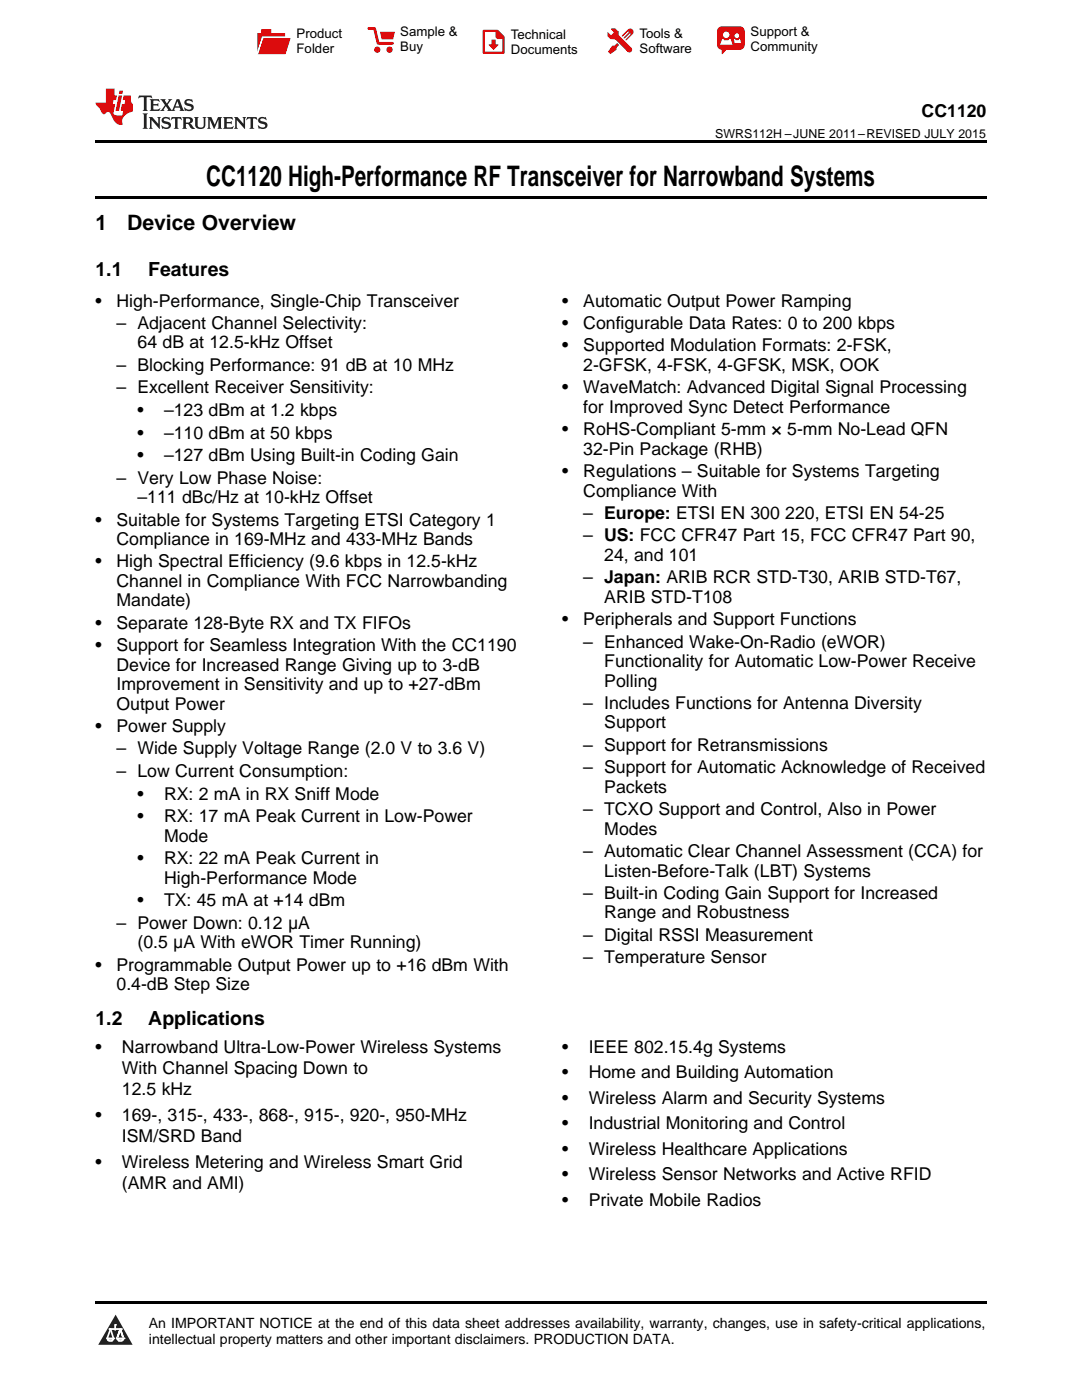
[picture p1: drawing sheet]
<svg xmlns="http://www.w3.org/2000/svg" width="216mm" height="279mm" viewBox="0 0 216 279" stroke-linecap="round" stroke-linejoin="round" font-family="sans-serif">
<defs><g id="words">
<text font-size="5.6" x="41.1" y="37">CC1120 High-Performance RF Transceiver for Narrowband Systems</text>
<g font-size="4.2">
<text x="19" y="45.9">1</text>
<text x="25.4" y="45.9">Device Overview</text>
</g>
<g font-size="3.9">
<text x="19" y="55.1">1.1</text>
<text x="29.6" y="55.1">Features</text>
<text x="19" y="204.6">1.2</text>
<text x="29.6" y="204.6">Applications</text>
</g>
<g font-size="3.5">
<text x="183.9" y="23.3">CC1120</text>
<text x="19" y="61.2">•</text>
<text x="23.2" y="61.2">High-Performance, Single-Chip Transceiver</text>
<text x="23.2" y="65.7">– Adjacent Channel Selectivity:</text>
<text x="112.2" y="61.2">•</text>
<text x="112.2" y="65.7">•</text>
<text x="116.4" y="61.2">Automatic Output Power Ramping</text>
<text x="116.4" y="65.7">Configurable Data Rates: 0 to 200 kbps</text>
<text x="27.4" y="69.5">64 dB at 12.5-kHz Offset</text>
<text x="112.2" y="70.1">•</text>
<text x="116.4" y="70.1">Supported Modulation Formats: 2-FSK,</text>
<text x="23.2" y="74">– Blocking Performance: 91 dB at 10 MHz</text>
<text x="116.4" y="74">2-GFSK, 4-FSK, 4-GFSK, MSK, OOK</text>
<text x="23.2" y="78.5">– Excellent Receiver Sensitivity:</text>
<text x="27.4" y="83">•</text>
<text x="32.7" y="83">–123 dBm at 1.2 kbps</text>
<text x="112.2" y="78.5">•</text>
<text x="116.4" y="78.5">WaveMatch: Advanced Digital Signal Processing</text>
<text x="116.4" y="82.4">for Improved Sync Detect Performance</text>
<text x="27.4" y="87.5">•</text>
<text x="32.7" y="87.5">–110 dBm at 50 kbps</text>
<text x="112.2" y="86.9">•</text>
<text x="116.4" y="86.9">RoHS-Compliant 5-mm × 5-mm No-Lead QFN</text>
<text x="27.4" y="92">•</text>
<text x="32.7" y="92">–127 dBm Using Built-in Coding Gain</text>
<text x="112.2" y="95.2">•</text>
<text x="116.4" y="90.7">32-Pin Package (RHB)</text>
<text x="116.4" y="95.2">Regulations – Suitable for Systems Targeting</text>
<text x="23.2" y="96.5">– Very Low Phase Noise:</text>
<text x="27.4" y="100.4">–111 dBc/Hz at 10-kHz Offset</text>
<text x="116.4" y="99.1">Compliance With</text>
<text x="19" y="104.9">•</text>
<text x="23.2" y="104.9">Suitable for Systems Targeting ETSI Category 1</text>
<text x="116.4" y="103.6">– Europe: ETSI EN 300</text>
<text x="156.7" y="103.6">220, ETSI EN 54-25</text>
<text x="19" y="113.2">•</text>
<text x="23.2" y="108.8">Compliance in 169-MHz and 433-MHz Bands</text>
<text x="23.2" y="113.2">High Spectral Efficiency (9.6 kbps in 12.5-kHz</text>
<text x="116.4" y="108.1">– US: FCC CFR47 Part 15, FCC CFR47 Part 90,</text>
<text x="120.6" y="111.9">24, and 101</text>
<text x="23.2" y="117.1">Channel in Compliance With FCC Narrowbanding</text>
<text x="116.4" y="116.4">– Japan: ARIB RCR STD-T30, ARIB STD-T67,</text>
<text x="19" y="125.5">•</text>
<text x="23.2" y="121">Mandate)</text>
<text x="23.2" y="125.5">Separate 128-Byte RX and TX FIFOs</text>
<text x="112.2" y="124.8">•</text>
<text x="116.4" y="124.8">Peripherals and Support Functions</text>
<text x="120.6" y="120.3">ARIB STD-T108</text>
<text x="19" y="130">•</text>
<text x="23.2" y="130">Support for Seamless Integration With the CC1190</text>
<text x="116.4" y="129.3">– Enhanced Wake-On-Radio (eWOR)</text>
<text x="23.2" y="133.8">Device for Increased Range Giving up to 3-dB</text>
<text x="23.2" y="137.7">Improvement in Sensitivity and up to +27-dBm</text>
<text x="120.6" y="133.1">Functionality for Automatic Low-Power Receive</text>
<text x="120.6" y="137">Polling</text>
<text x="23.2" y="141.6">Output Power</text>
<text x="116.4" y="141.5">– Includes Functions for Antenna Diversity</text>
<text x="19" y="146.1">•</text>
<text x="23.2" y="146.1">Power Supply</text>
<text x="116.4" y="149.9">– Support for Retransmissions</text>
<text x="120.6" y="145.4">Support</text>
<text x="23.2" y="150.6">– Wide Supply Voltage Range (2.0 V to 3.6 V)</text>
<text x="23.2" y="155">– Low Current Consumption:</text>
<text x="116.4" y="154.3">– Support for Automatic Acknowledge of Received</text>
<text x="27.4" y="159.6">•</text>
<text x="32.7" y="159.6">RX: 2 mA in RX Sniff Mode</text>
<text x="120.6" y="158.2">Packets</text>
<text x="27.4" y="164.1">•</text>
<text x="32.7" y="164.1">RX: 17 mA Peak Current in Low-Power</text>
<text x="32.7" y="168">Mode</text>
<text x="116.4" y="162.7">– TCXO Support and Control, Also in Power</text>
<text x="120.6" y="166.6">Modes</text>
<text x="27.4" y="172.5">•</text>
<text x="32.7" y="172.5">RX: 22 mA Peak Current in</text>
<text x="116.4" y="171.1">– Automatic Clear Channel Assessment (CCA) for</text>
<text x="32.7" y="176.4">High-Performance Mode</text>
<text x="116.4" y="179.4">– Built-in Coding Gain Support for Increased</text>
<text x="120.6" y="174.9">Listen-Before-Talk (LBT) Systems</text>
<text x="23.2" y="185.3">– Power Down: 0.12 μA</text>
<text x="27.4" y="180.9">•</text>
<text x="32.7" y="180.9">TX: 45 mA at +14 dBm</text>
<text x="120.6" y="183.3">Range and Robustness</text>
<text x="27.4" y="189.2">(0.5 μA With eWOR Timer Running)</text>
<text x="116.4" y="187.8">– Digital RSSI Measurement</text>
<text x="19" y="193.7">•</text>
<text x="23.2" y="193.7">Programmable Output Power up to +16 dBm With</text>
<text x="23.2" y="197.6">0.4-dB Step Size</text>
<text x="116.4" y="192.3">– Temperature Sensor</text>
<text x="19" y="210.1">•</text>
<text x="24.3" y="210.1">Narrowband Ultra-Low-Power Wireless Systems</text>
<text x="24.3" y="214.4">With Channel Spacing Down to</text>
<text x="112.2" y="210.1">•</text>
<text x="112.2" y="215.2">•</text>
<text x="117.5" y="210.1">IEEE 802.15.4g Systems</text>
<text x="117.5" y="215.2">Home and Building Automation</text>
<text x="24.3" y="218.6">12.5 kHz</text>
<text x="112.2" y="220.3">•</text>
<text x="117.5" y="220.3">Wireless Alarm and Security Systems</text>
<text x="19" y="223.7">•</text>
<text x="24.3" y="223.7">169-, 315-, 433-, 868-, 915-, 920-, 950-MHz</text>
<text x="24.3" y="227.9">ISM/SRD Band</text>
<text x="112.2" y="225.4">•</text>
<text x="117.5" y="225.4">Industrial Monitoring and Control</text>
<text x="19" y="233">•</text>
<text x="24.3" y="233">Wireless Metering and Wireless Smart Grid</text>
<text x="112.2" y="230.5">•</text>
<text x="117.5" y="230.5">Wireless Healthcare Applications</text>
<text x="24.3" y="237.2">(AMR and AMI)</text>
<text x="112.2" y="235.5">•</text>
<text x="117.5" y="235.5">Wireless Sensor Networks and Active RFID</text>
<text x="112.2" y="240.6">•</text>
<text x="117.5" y="240.6">Private Mobile Radios</text>
</g>
<g font-size="2.8">
<text x="29.7" y="265">An IMPORTANT NOTICE at the end of this data sheet addresses availability, warranty, changes, use in safety-critical applications,</text>
<text x="29.7" y="268.2">intellectual property matters and other important disclaimers. PRODUCTION DATA.</text>
</g>
<g font-size="2.6">
<text x="59.2" y="7.6">Product</text>
<text x="59.2" y="10.6">Folder</text>
<text x="79.9" y="7.3">Sample &amp;</text>
<text x="79.9" y="10.2">Buy</text>
<text x="101.9" y="7.8">Technical</text>
<text x="101.9" y="10.8">Documents</text>
<text x="127.6" y="7.6">Tools &amp;</text>
<text x="127.6" y="10.6">Software</text>
<text x="149.8" y="7.2">Support &amp;</text>
<text x="149.8" y="10.2">Community</text>
</g>
<text font-size="2.5" x="142.7" y="27.4">SWRS112H –JUNE 2011–REVISED JULY 2015</text>
</g></defs>
<path d="M23.1 262.4l3.4 6h-6.9z" fill="#231f20"/>
<path d="M21.4 267.1h1.2l-.3 .5h-.3a.55 .55 0 0 1-.6-.5z" fill-rule="evenodd" fill="#fff"/>
<path d="M21.4 267.1h1.2l-.3 .5h-.3a.55 .55 0 0 1-.6-.5z" fill="none" stroke="#231f20" stroke-width=".34"/>
<path d="M21.4 267.1l1.2 .1-.3 .4h-.5z" fill="none" stroke="#fff" stroke-width=".34"/>
<path d="M23 265.3h.1" fill="none" stroke="#fff" stroke-width=".34"/>
<path d="M23 264.4v.9z" fill="#fff"/>
<path d="M23 264.4v.9z" fill="none" stroke="#fff" stroke-width=".34"/>
<circle cx="23" cy="264.4" r=".17" fill="#fff"/>
<path d="M21.9 265.2h.1" fill="none" stroke="#fff" stroke-width=".34"/>
<path d="M21.9 265.2h2.3z" fill="#fff"/>
<path d="M21.9 265.2h2.3z" fill="none" stroke="#fff" stroke-width=".34"/>
<circle cx="24.2" cy="265.2" r=".17" fill="#fff"/>
<path d="M23.3 267.1h.1" fill="none" stroke="#fff" stroke-width=".34"/>
<path d="M24 265.2l-.7 1.9z" fill="#fff"/>
<path d="M24 265.2l-.7 1.9z" fill="none" stroke="#fff" stroke-width=".34"/>
<path d="M24 265.2l.7 1.9z" fill="#fff"/>
<path d="M24 265.2l.7 1.9z" fill="none" stroke="#fff" stroke-width=".34"/>
<path d="M24.6 267.1h.1" fill="none" stroke="#fff" stroke-width=".34"/>
<circle cx="21.4" cy="267.1" r=".17" fill="#fff"/>
<path d="M22.1 265.2l-.7 1.9z" fill="#fff"/>
<path d="M22.1 265.2l-.7 1.9z" fill="none" stroke="#fff" stroke-width=".34"/>
<path d="M22.1 265.2l.5 1.9z" fill="#fff"/>
<path d="M22.1 265.2l.5 1.9z" fill="none" stroke="#fff" stroke-width=".34"/>
<circle cx="22.6" cy="267.1" r=".17" fill="#fff"/>
<path d="M23.4 267.1h1.3a.65 .65 0 0 1-.7 .5 .65 .65 0 0 1-.6-.5z" fill-rule="evenodd" fill="#fff"/>
<path d="M23.4 267.1h1.3a.65 .65 0 0 1-.7 .5 .65 .65 0 0 1-.6-.5z" fill="none" stroke="#231f20" stroke-width=".34"/>
<path d="M23.4 267.1h1.3l-.4 .5h-.6z" fill="none" stroke="#fff" stroke-width=".34"/>
<path d="M23.3 267.1h.1" fill="none" stroke="#fff" stroke-width=".34"/>
<circle cx="24.7" cy="267.1" r=".17" fill="#fff"/>
<path d="M19 39.1h177.8v.5h-177.8zM19 28h177.8v.5h-177.8zM19 259.7h177.8v.5h-177.8z" fill="#000"/>
<path d="M27.7 19.1l-.1 .6 .6-.3h.5v.2v2.2l-.2 .3h1l-.2-.3v-2.2v-.2h.5l.6 .3-.2-.6zM29.9 19.8l.2 .4v1.6l-.2 .3h1.9l.1-.6a1.09 1.09 0 0 1-1.3 .2v-.7h.6l.4 .2v-.6l-.2 .2h-.8v-.6l.2-.1a1.01 1.01 0 0 1 1 .3l-.1-.6zM32 19.8l.9 1.2-1 1.1h.9l-.2-.2 .5-.7 .5 .7-.3 .2h1.7l-.2-.2 .1-.4h1l.1 .4-.2 .2h1l-.3-.3-.7-2h-.5l-1 2.2-.8-1.1 .9-1.1h-.9l.2 .2-.4 .7-.4-.7 .2-.2zM35.4 20.2l.4 1h-.8zM37 19.9a.66 .66 0 0 0-.2 .8 .66 .66 0 0 0 .6 .4l.7 .2 .1 .2a.8 .8 0 0 1-.7 .4 .8 .8 0 0 1-.7-.5l.1 .7 .2-.1a.94 .94 0 0 0 1.1 .1 .94 .94 0 0 0 .4-.9 1.48 1.48 0 0 0-1.3-.6v-.4a1.1 1.1 0 0 1 1.2 .2l-.2-.6-.2 .1-.5-.1zM28.5 22.6l.2 .4v2.3l-.2 .4h1l-.2-.4v-2.3l.2-.4zM29.7 23.4l.2 .3v1.6l-.2 .4h.8l-.3-.4 .1-1.3 1.6 1.7v-2l.2-.3h-.7l.2 .2v1.1l-1.2-1.3zM32.5 23.5a.66 .66 0 0 0-.2 .7 .66 .66 0 0 0 .6 .5l.6 .1 .2 .3a.8 .8 0 0 1-.8 .4 .8 .8 0 0 1-.7-.5l.2 .7 .2-.1a.94 .94 0 0 0 1 .1 .94 .94 0 0 0 .5-1 1.47 1.47 0 0 0-1.3-.6l-.1-.3a1.1 1.1 0 0 1 1.3 .2l-.2-.6-.2 .1-.5-.2zM34.3 23.4l-.2 .6a.64 .64 0 0 1 .8-.3v1.6l-.2 .4h1l-.3-.4 .1-1.6a.66 .66 0 0 1 .8 .3l-.2-.6zM36.3 23.4l.3 .3v1.6l-.3 .4h1l-.2-.2v-.8l.5 .1 .1 .1a.8 .8 0 0 0 1.2 .7l-1-1a.62 .62 0 0 0 .6-.6 .62 .62 0 0 0-.6-.6zM37.1 23.7h.1a.48 .48 0 0 1 .6 0 .48 .48 0 0 1 .1 .6l-.2 .1-.6 .1zM38.7 23.4l.2 .2a2.29 2.29 0 0 0 .4 2 1.05 1.05 0 0 0 1.7-.7v-1.3l.2-.2h-.8l.2 .3v1.2a.61 .61 0 0 1-.6 .6 .61 .61 0 0 1-.6-.6v-1.2l.3-.3zM41.3 23.4l.3 .3v1.6l-.3 .4h.8l-.2-.4v-1.4l.8 1.8 .9-1.8v1.4l-.2 .4h.9l-.2-.4v-1.6l.2-.3h-.8l-.7 1.5-.6-1.5zM44.5 23.4l.2 .3v1.6l-.2 .4h1.9l.2-.6a1.1 1.1 0 0 1-1.4 .2v-.7h.6l.4 .2v-.7l-.2 .2h-.8v-.5l.2-.2a1.02 1.02 0 0 1 1.1 .3l-.2-.5zM46.7 23.4l.2 .3v1.6l-.2 .4h.8l-.3-.4 .1-1.3 1.6 1.7v-2l.2-.3h-.7l.2 .2v1.1l-1.2-1.3zM49.3 23.4l-.1 .6a.64 .64 0 0 1 .8-.3v1.6l-.3 .4h1l-.2-.4v-1.6a.66 .66 0 0 1 .8 .3l-.1-.6zM51.7 23.5a.66 .66 0 0 0-.2 .7 .66 .66 0 0 0 .7 .5l.6 .1 .1 .3a.8 .8 0 0 1-.7 .4 .8 .8 0 0 1-.7-.5l.1 .7 .2-.1a.94 .94 0 0 0 1.1 .1 .94 .94 0 0 0 .4-1 1.48 1.48 0 0 0-1.2-.6l-.1-.3a1.1 1.1 0 0 1 1.2 .2l-.2-.6-.1 .1-.6-.2z" fill="#231f20"/>
<path d="M21.1 17.7v2.8h-2v.3l.9 1a.96 .96 0 0 0 1 .9 .59 .59 0 0 1 .5-.3 .59 .59 0 0 1 .5 .3l.4 .8a1.61 1.61 0 0 0 2.1 1.3 1.63 1.63 0 0 1 1.1-2.2l.9-.4v-1.5a1.6 1.6 0 0 1-.4-1.6h-1.4l-.2 .9h.5l-.2 .8h-.5l-.2 1v.3h.5l-.2 .9h-.7a.74 .74 0 0 1-1-.6l.3-1.6h-.5l.2-.8h.5l.1-.9h-.4v-1.4zM23.7 19.1l-.7 3h.8l.6-3zM23.8 18.1l-.1 .7h.7l.2-.7z" fill="#ee1d23"/>
<g fill="#d60000">
<path d="M52.1 5.8h2v.8h2.8v4.2h-5.5v-4.2h.7z" fill-rule="evenodd"/>
<path d="M52.4 7.5h5.6l-1 3.3h-5.6z" fill-rule="evenodd"/>
</g>
<path d="M52.4 7.4h5.7l-.1 .1h-5.5l-1.1 3.3z" fill-rule="evenodd" fill="#fff"/>
<path d="M52.4 7.4h5.7l-.1 .1h-5.5l-1.1 3.3z" fill="none" stroke="#fff" stroke-width=".2"/>
<path d="M73.6 5.7h1.1l.7 2.9h2.9" fill="none" stroke="#d60000" stroke-width=".55"/>
<g fill="#d60000">
<path d="M75.8 6.3h3l-.4 1.6h-2.2z" fill-rule="evenodd"/>
<circle cx="75.3" cy="9.9" r=".62"/>
<circle cx="77.7" cy="9.9" r=".62"/>
</g>
<path d="M96.5 6.2h2.7l1.3 1.2v3.1h-4z" fill="none" stroke="#d60000" stroke-width=".44"/>
<g fill="#d60000">
<path d="M98.1 7.9h.8v1h.5l-.9 1.1-1-1v-.1h.6z" fill-rule="evenodd"/>
<path d="M98.9 6.2h.3l1.3 1.2v.4h-1.3l-.3-.4z" fill-rule="evenodd"/>
<path d="M121.9 5.7h.8l.7 .6 .1 .7 2.5 2.5-.8 .8-2.3-2.3-1.1-.2-.6-.6v-.8l.7 .6 .5-.4v-.2l-.5-.5z" fill-rule="evenodd"/>
<path d="M122.2 9.1h.4l.5-.5 .4 .4-.5 .5v.4l-1.2 .9-.5-.5z" fill-rule="evenodd"/>
<path d="M125.3 5.9a.67 .67 0 0 1 .9 0 .67 .67 0 0 1 0 .9z" fill-rule="evenodd"/>
<path d="M125.3 5.9l.9 .9-1.2 1.2h-.2v-.2l1-.9v-.2h-.2l-.9 1h-.2v-.2l.9-1 .1-.2h-.3l-.9 1h-.2v-.2z" fill-rule="evenodd"/>
<circle cx="125.6" cy="9.9" r=".54"/>
</g>
<path d="M123.3 6.3v.7" fill="none" stroke="#d60000" stroke-width=".2"/>
<g fill="#d60000">
<path d="M143.4 5.5l.6-.2h3.6a.95 .95 0 0 1 1 .9v2.8a.95 .95 0 0 1-1 .9h-3.6a.95 .95 0 0 1-.9-.9v-2.8z" fill-rule="evenodd"/>
<path d="M144 9.9h.9l-.7 .9h-.2z" fill-rule="evenodd"/>
</g>
<g fill="#fff">
<path d="M146.6 8.6h1.3z"/>
<path d="M144.1 7.8h.3l.1 .2h.8l.2-.2h.3l.4 1.1h-2.5z" fill-rule="evenodd"/>
<path d="M146.4 7.8h.3l.1 .2h.5l.2-.2h.2l.2 .8h-1.3z" fill-rule="evenodd"/>
<circle cx="144.9" cy="6.9" r=".65"/>
<circle cx="147" cy="7.1" r=".48"/>
</g>
<use href="#words"/>
</svg>
